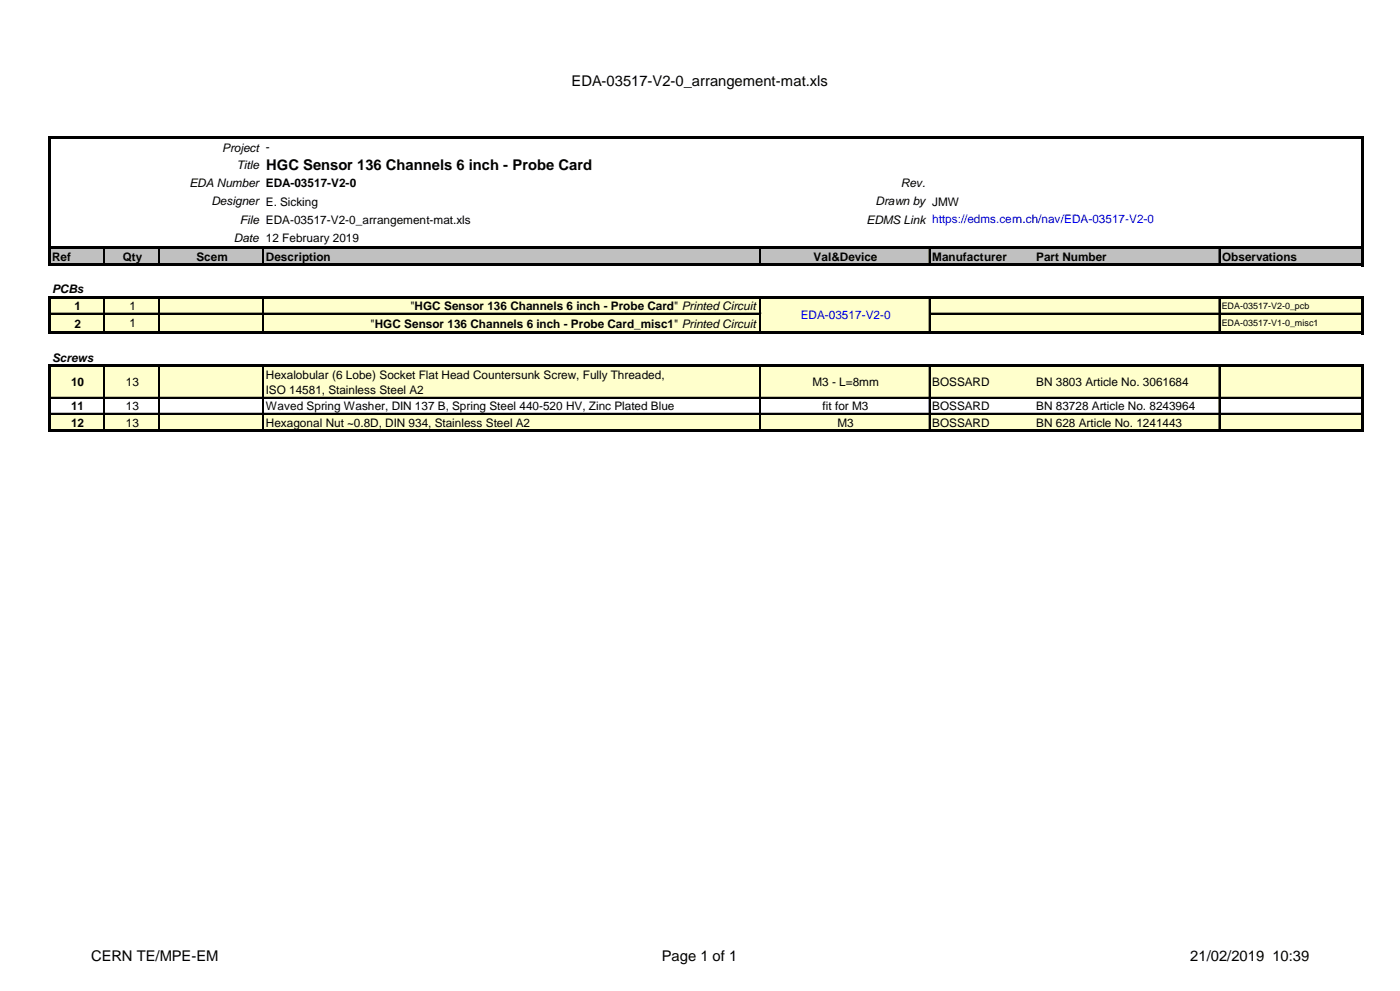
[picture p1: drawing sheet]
<svg xmlns="http://www.w3.org/2000/svg" width="334mm" height="236mm" viewBox="0 0 334 236" stroke-linecap="round" stroke-linejoin="round" font-family="sans-serif">
<defs><g id="words">
<g font-size="3.5">
<text x="136.2" y="20.4">EDA-03517-V2-0_arrangement-mat.xls</text>
<text x="63.5" y="40.5">HGC Sensor 136 Channels 6 inch - Probe Card</text>
<text x="21.7" y="229">CERN TE/MPE-EM</text>
<text x="157.7" y="229">Page 1 of 1</text>
<text x="283.7" y="229">21/02/2019 10:39</text>
</g>
<g font-size="2.8">
<text x="52.9" y="36.2">Project -</text>
<text x="56.4" y="40.2">Title</text>
<text x="45.1" y="44.6">EDA Number EDA-03517-V2-0</text>
<text x="214.7" y="44.6">Rev.</text>
<text x="50.4" y="48.9">Designer E. Sicking</text>
<text x="57.2" y="53.2">File EDA-03517-V2-0_arrangement-mat.xls</text>
<text x="206.5" y="53.2">EDMS Link https://edms.cern.ch/nav/EDA-03517-V2-0</text>
<text x="208.7" y="48.9">Drawn by JMW</text>
<text x="55.8" y="57.7">Date 12 February 2019</text>
<text x="12.4" y="62">Ref</text>
<text x="29.3" y="62">Qty</text>
<text x="46.8" y="62">Scem</text>
<text x="63.4" y="62">Description</text>
<text x="193.9" y="62">Val&amp;Device</text>
<text x="222.2" y="62">Manufacturer</text>
<text x="247" y="62">Part Number</text>
<text x="291.2" y="62">Observations</text>
<text x="12.4" y="69.9">PCBs</text>
<text x="17.7" y="73.8">1</text>
<text x="30.8" y="73.8">1</text>
<text x="30.8" y="78">1</text>
<text x="97.8" y="73.8">&quot;HGC Sensor 136 Channels 6 inch - Probe Card&quot; Printed Circuit</text>
<text x="17.7" y="78">2</text>
<text x="88.3" y="78">&quot;HGC Sensor 136 Channels 6 inch - Probe Card_misc1&quot; Printed Circuit</text>
<text x="12.4" y="86.1">Screws</text>
<text x="16.9" y="92">10</text>
<text x="30" y="91.9">13</text>
<text x="63.4" y="90.2">Hexalobular (6 Lobe) Socket Flat Head Countersunk Screw, Fully Threaded,</text>
<text x="63.4" y="93.7">ISO 14581, Stainless Steel A2</text>
<text x="193.6" y="91.9">M3 - L=8mm</text>
<text x="222.2" y="91.9">BOSSARD</text>
<text x="247" y="91.9">BN 3803 Article No. 3061684</text>
<text x="16.9" y="97.7">11</text>
<text x="16.9" y="101.6">12</text>
<text x="30" y="97.6">13</text>
<text x="30" y="101.6">13</text>
<text x="63.4" y="97.6">Waved Spring Washer, DIN 137 B, Spring Steel 440-520 HV, Zinc Plated Blue</text>
<text x="63.4" y="101.6">Hexagonal Nut ~0.8D, DIN 934, Stainless Steel A2</text>
<text x="196" y="97.6">fit for M3</text>
<text x="199.6" y="101.6">M3</text>
<text x="222.2" y="97.6">BOSSARD</text>
<text x="222.2" y="101.6">BOSSARD</text>
<text x="247" y="97.6">BN 83728 Article No. 8243964</text>
<text x="247" y="101.6">BN 628 Article No. 1241443</text>
</g>
<text font-size="2.8" fill="#00f" x="190.8" y="75.9">EDA-03517-V2-0</text>
<g font-size="2.1">
<text x="291.1" y="73.6">EDA-03517-V2-0_pcb</text>
<text x="291.1" y="77.7">EDA-03517-V1-0_misc1</text>
</g>
</g></defs>
<path d="M11.8 59h312.8v4.1h-312.8z" fill-rule="evenodd" fill="#c0c0c0"/>
<g fill="#ffc">
<path d="M11.8 70.9h312.8v8.4h-312.8z" fill-rule="evenodd"/>
<path d="M11.8 87.1h312.8v7.7h-312.8z" fill-rule="evenodd"/>
<path d="M11.8 98.5h312.8v4.1h-312.8z" fill-rule="evenodd"/>
</g>
<g fill="#000">
<path d="M11.5 32.4h.6v31h-.6z" fill-rule="evenodd"/>
<path d="M12.1 32.4h312.8v.7h-312.8z" fill-rule="evenodd"/>
<path d="M324.3 33.1h.6v30.3h-.6z" fill-rule="evenodd"/>
<path d="M12.1 58.7h312.8v.6h-312.8z" fill-rule="evenodd"/>
<path d="M11.5 70.6h.6v9h-.6z" fill-rule="evenodd"/>
<path d="M12.1 62.7h312.8v.7h-312.8z" fill-rule="evenodd"/>
<path d="M12.1 70.6h312.8v.6h-312.8z" fill-rule="evenodd"/>
<path d="M12.1 78.9h312.8v.7h-312.8z" fill-rule="evenodd"/>
<path d="M324.3 71.2h.6v8.4h-.6z" fill-rule="evenodd"/>
<path d="M11.5 86.8h.6v16.1h-.6z" fill-rule="evenodd"/>
<path d="M12.1 86.8h312.8v.6h-312.8z" fill-rule="evenodd"/>
<path d="M324.3 87.4h.6v15.5h-.6z" fill-rule="evenodd"/>
<path d="M12.1 102.2h312.8v.7h-312.8z" fill-rule="evenodd"/>
</g>
<g fill="none" stroke="#000" stroke-width=".24">
<path d="M24.8 59.4v3.3M37.8 59.4v3.3M62.6 59.4v3.3M181 59.4v3.3M221.4 59.4v3.3M290.5 59.4v3.3M12.2 74.6h169.1M24.8 71.2v7.7M37.8 71.2v7.7M62.6 71.2v7.7M181 71.2v7.7M221.4 71.2v7.7"/>
<path d="M221.8 74.6h102.4M290.5 71.2v7.7M12.2 94.6h312M12.2 98.4h312M24.8 87.5v14.7M37.8 87.5v14.7M62.6 87.5v14.7M181 87.5v14.7M221.4 87.5v14.7M290.5 87.5v14.7"/>
</g>
<g fill="none" stroke="#000" stroke-width=".33">
<path d="M24.9 59.3v3.4M62.8 59.3v3.4M181.2 59.3v3.4M221.6 59.3v3.4M12.1 74.7h169.2M24.9 71.2v7.7M62.8 71.2v7.7M181.2 71.2v7.7M221.6 71.2v7.7M221.7 74.7h102.6M12.1 98.6h312.2M24.9 87.4v14.8"/>
<path d="M62.8 87.4v14.8M181.2 87.4v14.8M221.6 87.4v14.8"/>
</g>
<path d="M38 59.3v3.4M290.6 59.3v3.4M38 71.2v7.7M290.6 71.2v7.7M12.1 94.8h312.2M38 87.4v14.8M290.6 87.4v14.8" fill="none" stroke="#000" stroke-width=".34"/>
<use href="#words"/>
</svg>
